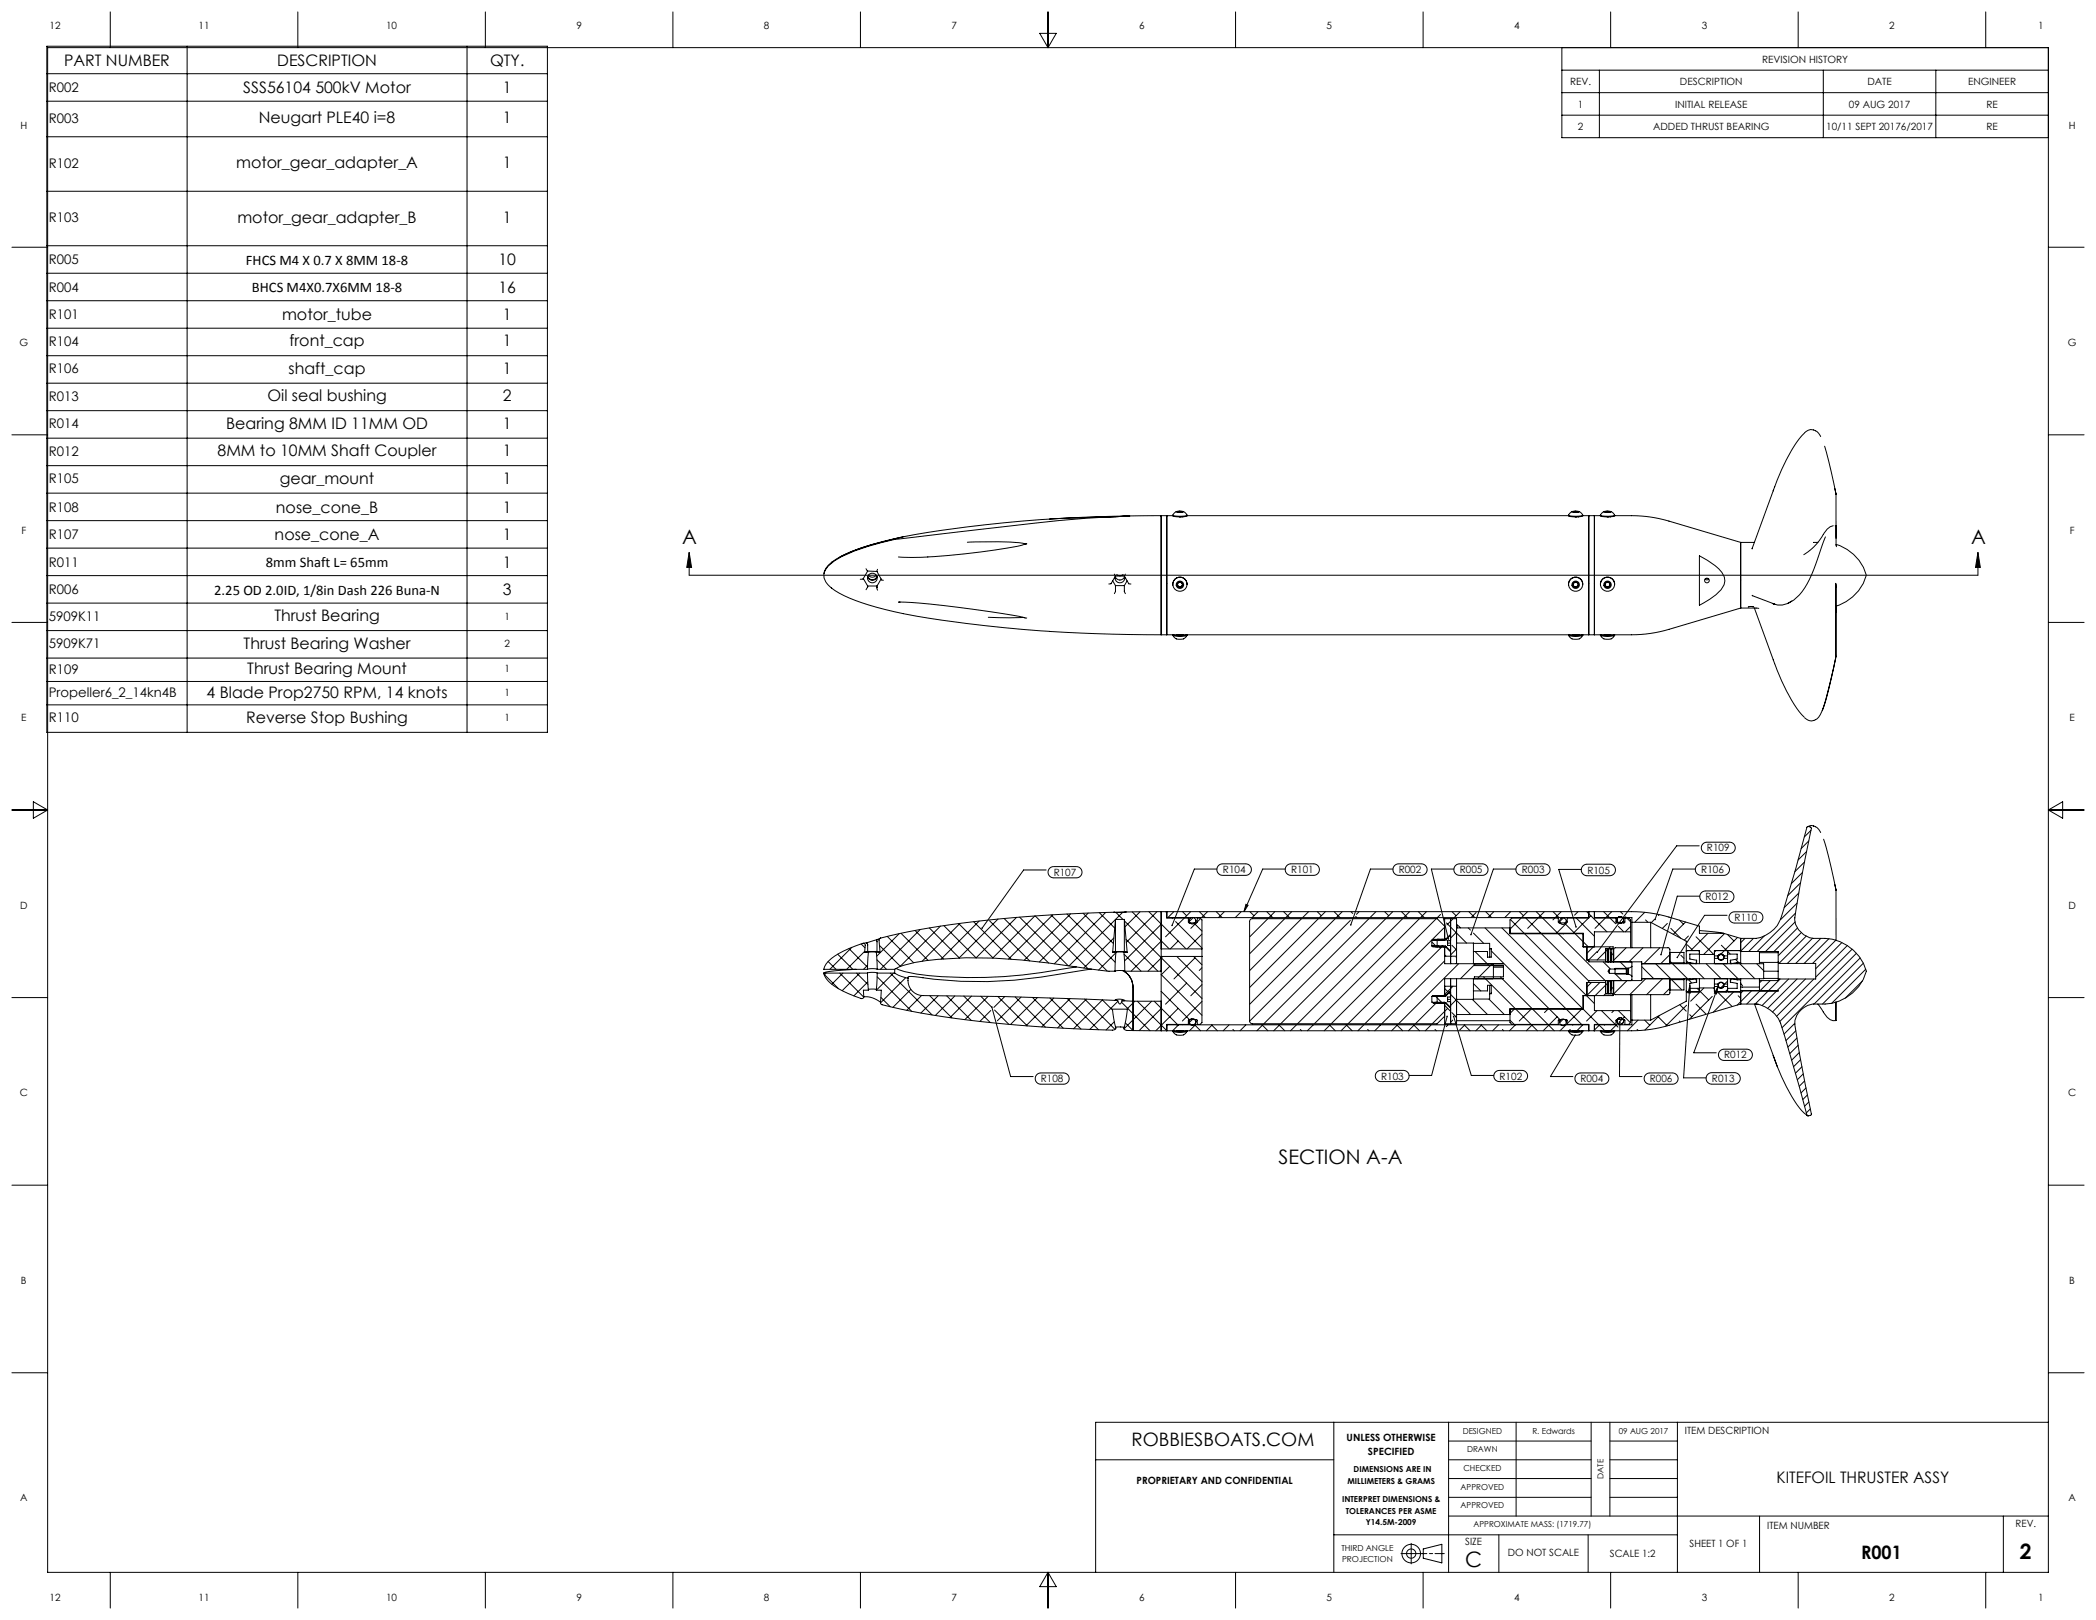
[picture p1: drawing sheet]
<svg xmlns="http://www.w3.org/2000/svg" width="559mm" height="432mm" viewBox="0 0 559 432" stroke-linecap="round" stroke-linejoin="round" font-family="sans-serif">
<defs><g id="words">
<g font-size="5.7">
<text x="390.6" y="417.6">C</text>
<text x="538.5" y="415.6">2</text>
</g>
<g font-size="5.3">
<text x="181.9" y="144.9">A</text>
<text x="525.5" y="144.9">A</text>
<text x="340.9" y="310.2">SECTION A-A</text>
</g>
<g font-size="4.9">
<text x="301.7" y="385.4">ROBBIESBOATS.COM</text>
<text x="496.2" y="415.5">R001</text>
</g>
<g font-size="4.2">
<text x="17.1" y="17.5">PART NUMBER</text>
<text x="73.9" y="17.5">DESCRIPTION</text>
<text x="130.6" y="17.5">QTY.</text>
<text x="64.9" y="24.9">SSS56104 500kV Motor</text>
<text x="134.1" y="24.8">1</text>
<text x="69" y="32.9">Neugart PLE40 i=8</text>
<text x="134.1" y="32.8">1</text>
<text x="62.9" y="44.8">motor_gear_adapter_A</text>
<text x="134.1" y="44.8">1</text>
<text x="63.3" y="59.4">motor_gear_adapter_B</text>
<text x="134.1" y="59.4">1</text>
<text x="132.9" y="70.7">10</text>
<text x="132.9" y="78">16</text>
<text x="75.2" y="85.4">motor_tube</text>
<text x="134.1" y="85.4">1</text>
<text x="77.2" y="92.3">front_cap</text>
<text x="134.1" y="92.3">1</text>
<text x="76.9" y="99.7">shaft_cap</text>
<text x="134.1" y="99.6">1</text>
<text x="71.3" y="107">Oil seal bushing</text>
<text x="134.1" y="106.9">2</text>
<text x="60.3" y="114.3">Bearing 8MM ID 11MM OD</text>
<text x="134.1" y="114.3">1</text>
<text x="58" y="121.7">8MM to 10MM Shaft Coupler</text>
<text x="134.1" y="121.6">1</text>
<text x="74.6" y="129">gear_mount</text>
<text x="134.1" y="128.9">1</text>
<text x="73.6" y="136.7">nose_cone_B</text>
<text x="134.1" y="136.6">1</text>
<text x="134.1" y="144">1</text>
<text x="73.2" y="144">nose_cone_A</text>
<text x="134.1" y="151.3">1</text>
<text x="134.1" y="158.6">3</text>
<text x="73.1" y="165.6">Thrust Bearing</text>
<text x="65" y="172.9">Thrust Bearing Washer</text>
<text x="65.9" y="179.7">Thrust Bearing Mount</text>
<text x="55.1" y="186">4 Blade Prop2750 RPM, 14 knots</text>
<text x="65.6" y="192.7">Reverse Stop Bushing</text>
<text x="473.6" y="395.3">KITEFOIL THRUSTER ASSY</text>
</g>
<g font-size="3.9">
<text x="65.6" y="70.5">FHCS M4 X 0.7 X 8MM 18-8</text>
<text x="67.2" y="77.9">BHCS M4X0.7X6MM 18-8</text>
<text x="70.9" y="151.1">8mm Shaft L= 65mm</text>
<text x="57.1" y="158.5">2.25 OD 2.0ID, 1/8in Dash 226 Buna-N</text>
</g>
<g font-size="3.5">
<text x="13" y="24.6">R002</text>
<text x="13" y="32.7">R003</text>
<text x="13" y="44.7">R102</text>
<text x="13" y="59.2">R103</text>
<text x="13" y="70.5">R005</text>
<text x="13" y="77.8">R004</text>
<text x="13" y="85.2">R101</text>
<text x="13" y="92.1">R104</text>
<text x="13" y="99.5">R106</text>
<text x="13" y="106.8">R013</text>
<text x="13" y="114.1">R014</text>
<text x="13" y="121.5">R012</text>
<text x="13" y="128.8">R105</text>
<text x="13" y="136.4">R108</text>
<text x="13" y="143.8">R107</text>
<text x="13" y="151.1">R011</text>
<text x="13" y="158.4">R006</text>
<text x="13" y="165.4">5909K11</text>
<text x="13" y="172.7">5909K71</text>
<text x="13" y="179.5">R109</text>
<text x="13" y="185.8">Propeller6_2_14kn4B</text>
<text x="13" y="192.5">R110</text>
</g>
<g font-size="2.7">
<text x="13.2" y="7.7">12</text>
<text x="52.9" y="7.7">11</text>
<text x="102.9" y="7.7">10</text>
<text x="153.7" y="7.7">9</text>
<text x="203.7" y="7.7">8</text>
<text x="253.7" y="7.7">7</text>
<text x="303.7" y="7.7">6</text>
<text x="353.7" y="7.7">5</text>
<text x="403.7" y="7.7">4</text>
<text x="453.7" y="7.7">3</text>
<text x="503.7" y="7.7">2</text>
<text x="543.4" y="7.7">1</text>
<text x="469.8" y="16.7">REVISION HISTORY</text>
<text x="418.6" y="22.7">REV.</text>
<text x="447.9" y="22.7">DESCRIPTION</text>
<text x="497.8" y="22.7">DATE</text>
<text x="524.7" y="22.7">ENGINEER</text>
<text x="420.7" y="28.7">1</text>
<text x="446.6" y="28.7">INITIAL RELEASE</text>
<text x="492.9" y="28.7">09 AUG 2017</text>
<text x="529.6" y="28.7">RE</text>
<text x="5.4" y="34.3">H</text>
<text x="420.7" y="34.7">2</text>
<text x="440.7" y="34.7">ADDED THRUST BEARING</text>
<text x="486.9" y="34.7">10/11 SEPT 20176/2017</text>
<text x="529.6" y="34.7">RE</text>
<text x="551.6" y="34.3">H</text>
<text x="5.2" y="92.2">G</text>
<text x="551.3" y="92.2">G</text>
<text x="5.7" y="142.2">F</text>
<text x="551.8" y="142.2">F</text>
<text x="134.5" y="165.1">1</text>
<text x="134.5" y="172.5">2</text>
<text x="134.5" y="179.2">1</text>
<text x="134.5" y="185.5">1</text>
<text x="5.6" y="192.2">E</text>
<text x="134.5" y="192.3">1</text>
<text x="551.7" y="192.2">E</text>
<text x="455.1" y="226.9">R109</text>
<text x="280.9" y="233.4">R107</text>
<text x="326.1" y="232.8">R104</text>
<text x="344.2" y="232.8">R101</text>
<text x="372.9" y="232.8">R002</text>
<text x="389.2" y="232.8">R005</text>
<text x="405.7" y="232.8">R003</text>
<text x="423.2" y="232.9">R105</text>
<text x="453.6" y="232.8">R106</text>
<text x="454.7" y="240">R012</text>
<text x="5.4" y="242.2">D</text>
<text x="462.4" y="245.5">R110</text>
<text x="551.5" y="242.2">D</text>
<text x="368.2" y="287.8">R103</text>
<text x="399.8" y="287.8">R102</text>
<text x="459.6" y="282.1">R012</text>
<text x="5.3" y="292.2">C</text>
<text x="277.5" y="288.4">R108</text>
<text x="421.4" y="288.4">R004</text>
<text x="439.8" y="288.4">R006</text>
<text x="456.4" y="288.4">R013</text>
<text x="551.4" y="292.2">C</text>
<text x="5.6" y="342.2">B</text>
<text x="551.7" y="342.2">B</text>
<text x="449.2" y="382.4">ITEM DESCRIPTION</text>
<text x="359" y="384.2">UNLESS OTHERWISE</text>
<text x="364.7" y="387.7">SPECIFIED</text>
<text x="303" y="395.4">PROPRIETARY AND CONFIDENTIAL</text>
<text x="5.4" y="400.2">A</text>
<text x="551.5" y="400.2">A</text>
<text x="471.2" y="407.4">ITEM NUMBER</text>
<text x="537.4" y="406.9">REV.</text>
<text x="390.7" y="411.9">SIZE</text>
<text x="450.5" y="412.4">SHEET 1 OF 1</text>
<text x="402" y="414.8">DO NOT SCALE</text>
<text x="429.2" y="414.9">SCALE 1:2</text>
<text x="13.2" y="426.8">12</text>
<text x="52.9" y="426.8">11</text>
<text x="102.9" y="426.8">10</text>
<text x="153.7" y="426.8">9</text>
<text x="203.7" y="426.8">8</text>
<text x="253.7" y="426.8">7</text>
<text x="303.7" y="426.8">6</text>
<text x="353.7" y="426.8">5</text>
<text x="403.7" y="426.8">4</text>
<text x="453.7" y="426.8">3</text>
<text x="503.7" y="426.8">2</text>
<text x="543.4" y="426.8">1</text>
</g>
<g font-size="2.2">
<text x="390" y="382.1">DESIGNED</text>
<text x="408.5" y="382.1">R. Edwards</text>
<text x="431.6" y="382.1">09 AUG 2017</text>
<text x="391.1" y="387.1">DRAWN</text>
<text x="359.2" y="395.6">MILLIMETERS &amp; GRAMS</text>
<text x="360.9" y="392.5">DIMENSIONS ARE IN</text>
<text x="390.1" y="392.1">CHECKED</text>
<text x="427.5" y="394.2" transform="rotate(-90 427.5 394.2)">DATE</text>
<text x="357.8" y="400.3">INTERPRET DIMENSIONS &amp;</text>
<text x="389.4" y="397.1">APPROVED</text>
<text x="358.8" y="403.4">TOLERANCES PER ASME</text>
<text x="364.1" y="406.6">Y14.5M-2009</text>
<text x="389.4" y="402">APPROVED</text>
<text x="392.9" y="407.1">APPROXIMATE MASS: (1719.77)</text>
<text x="357.6" y="413.3">THIRD ANGLE</text>
<text x="357.8" y="416.5">PROJECTION</text>
</g>
</g></defs>
<g fill="none" stroke="#000" stroke-width=".27">
<path d="M12.5 12.3h133.4v182.9h-133.4zM12.5 19.6h133.4M12.7 12.7h533.4v406.4h-533.4zM29.4 3.2v9.5M49.9 12.3v182.9M79.4 3.2v9.5M124.5 12.3v182.9M129.4 3.2v9.5M179.4 3.2v9.5M229.4 3.2v9.5M277.2 8.9h4.4l-2.2 3.8zM279.4 3.2v9.5"/>
<path d="M329.4 3.2v9.5M379.4 3.2v9.5M416.4 12.7v24h129.7M416.4 18.7h129.7M426.4 18.7v18M429.4 3.2v9.5M479.4 3.2v9.5M486.1 18.7v18M516.1 18.7v18M529.4 3.2v9.5M12.5 27h133.4M12.5 36.5h133.4"/>
<path d="M416.4 30.7h129.7M416.4 24.7h129.7M12.5 51h133.4M3.2 65.9h9.5M12.5 65.5h133.4M12.5 72.8h133.4M546.1 65.9h9.5M12.5 80.2h133.4M12.5 87.5h133.4M12.5 94.8h133.4M3.2 115.9h9.5M12.5 102.1h133.4"/>
<path d="M12.5 109.5h133.4M12.5 116.8h133.4M481.1 115.4a28.5 28.5 0 0 0-6.1 9.8l-1.9 4.5-6 16.6M481.1 115.3a2.52 2.52 0 0 1 4.3 1.1M486.4 118.9l1.2 4.2 1.9 8.6M546.1 115.9h9.5M12.5 124.1h133.4M12.5 131.4h133.4M12.5 138.8h133.4M295.7 137.8h-.3a300.6 300.6 0 0 0-29.4 2.8l-27.5 3.2M295.7 137.8a313.3 313.3 0 0 0-57.2 5.8M301 137.5l-21.2 .8"/>
<path d="M301 137.5l-5.3 .3M301.2 137.5l-5.5 .3M309.6 137.4l-8.6 .1M309.6 137.4v31.8M309.6 137.4h3.1M311.1 137.4v31.8zM312.7 137.3v.2a6.5 6.5 0 0 0 3.8 0v-.2M312.7 137.3a6 6 0 0 0 3.8 0M313.6 136.4h2l-.9 .1zM313.6 136.4l-.9 .9M313.9 136.4h.1M314.5 136.3h.6"/>
<path d="M314.5 136.3l-.6 .1M314.5 136.3v.2M315 137.8h-.6M315.1 136.3l.2 .1h-1.4M315.1 136.3l.1 .2M315.1 136.3v.2M315.4 137.7l-.1 .1M315.5 136.4l1 .9M316.5 137.4h101.7M418.2 137.3v.2a6.5 6.5 0 0 0 3.8 0v-.2M418.2 137.3a6 6 0 0 0 3.8 0M419.1 136.4h2l-.9 .1z"/>
<path d="M419.1 136.4l-.9 .9M419.4 136.4h.1M420 136.3h.6M420 136.3l-.6 .1M420 136.3v.2M420.5 137.8h-.6M420.6 136.3l.2 .1h-1.4M420.6 136.3l.1 .2M420.6 136.3v.2M420.9 137.7l-.1 .1M421 136.4l1 .9M422 137.4h4.7"/>
<path d="M423.6 137.4v31.8zM425.1 137.4v31.8zM426.7 137.3v.2a6.5 6.5 0 0 0 3.8 0v-.2M426.7 137.3a6 6 0 0 0 3.8 0M427.6 136.4h2l-.9 .1zM427.6 136.4l-.9 .9M427.9 136.4h.1M428.5 136.3h.6M428.5 136.3l-.6 .1M428.5 136.3v.2M429 137.8h-.5M429.1 136.3l.2 .1h-1.4"/>
<path d="M429.1 136.3l.1 .2M429.1 136.3v.2M429.4 137.7l-.1 .1M429.5 136.4l1 .9M430.5 137.4h4.5a35 35 0 0 1 9.9 1.5l19.2 5.7M472.7 130.8h.1M489.2 130.2l.3 1.5M489.5 131.7h.1M489.5 131.7l.1 14M12.5 146.1h133.4M12.5 153.4h133.4M183.7 147.2l.7 4h-1.3z"/>
<path d="M183.7 147.2v6.1h343.6v-6.1M221.7 156.7a35.6 35.6 0 0 0 12.1 5.2 151 151 0 0 0 23.9 4.3 407 407 0 0 0 51.9 3M221.9 149.8h-.1M230.2 154.2l1.1 2M230.9 151.6l.4 .6M231.3 153.7a1.3 1.3 0 0 0 1.3 1 1.3 1.3 0 0 0 1.2-1M231.3 152.2l2.5 .1M231.3 152.2l-1.2 2.1-.8 .1M231.3 156.2l-.4 1M231.3 156.2h2.5M231.3 153.7a1.3 1.3 0 0 0 1.3 .8 1.3 1.3 0 0 0 1.2-.8M231.5 153.3a1.31 1.31 0 0 0 2.1 0"/>
<path d="M233.8 152.3l1.3 2.3 .4 .1M233.8 156.2l.2 1.1M234 151.8l-.2 .5M234.9 154.3l-1.1 1.9M238.5 143.8a56.5 56.5 0 0 0-16 5.7l-1.7 1.4a3.5 3.5 0 0 0 .6 5.6l.3 .3M238.5 143.6a54.9 54.9 0 0 0-15.6 5.5 6.1 6.1 0 0 0-3.2 3.8M238.5 143.6v.2M240.8 143.1a65.6 65.6 0 0 0-16.9 5.3M257.9 144.5h11.4l4.4 .5M273.8 144.9l-.3 .1a142.2 142.2 0 0 1-34 3.5M296.6 154.8l.8 1.3M297.1 153l.3 .5"/>
<path d="M297.3 153.7a1.3 1.3 0 0 0 1.3 .9 1.3 1.3 0 0 0 1.2-.9M297.4 157.6h.1M297.4 156.1v1.5M297.4 156.1h2.4M297.4 153.5l-1.2 2.1-.6 .1M297.4 157.6l-.3 .6M297.4 153.5h2.4M297.4 153.5a1.29 1.29 0 0 0 1.2 1.9 1.29 1.29 0 0 0 1.2-1.9M299.4 153.1v.1a1.27 1.27 0 0 1-1.7-.1M299.8 153.5l1.1 2.1 .6 .1M299.8 156.1v1.6l.2 .5M300 153l-.2 .5"/>
<path d="M300.5 154.8l-.7 1.3M312.7 155.7a1.9 1.9 0 0 1 1.9-1.9 1.9 1.9 0 0 1 1.9 1.9M312.7 155.7h.1M313.9 155.6l.1 .7M313.9 155.6l.1 .6M314 156.3l.7 .3M314 156.2v.1M314 156.2l.7 .3M314.5 155.2l.6 .2M314.5 155.2l-.6 .4M314.7 156.5v.1M315.1 155.4l.1 .7"/>
<path d="M315.2 156.1l-.5 .5M315.2 156l-.5 .5M316.5 155.7h.1M418.2 155.7a1.9 1.9 0 0 1 1.9-1.9 1.9 1.9 0 0 1 1.9 1.9M418.2 155.7h.1M419.4 155.6l.1 .7M419.4 155.6l.1 .6M419.5 156.3l.7 .3M419.5 156.2v.1M419.5 156.2l.7 .3M420 155.2l.6 .2M420 155.2l-.6 .4"/>
<path d="M420.2 156.5v.1M420.6 155.4l.1 .7M420.7 156.1l-.5 .5M420.7 156l-.5 .5M422 155.7h.1M426.7 155.7a1.9 1.9 0 0 1 1.9-1.9 1.9 1.9 0 0 1 1.9 1.9M426.7 155.7h.1M427.9 155.6l.1 .7M427.9 155.6l.1 .6M428 156.3l.7 .3M428 156.2v.1M428 156.2l.7 .3"/>
<path d="M428.5 155.2l.6 .2M428.5 155.2l-.6 .4M428.7 156.5v.1M429.1 155.4l.1 .7M429.2 156.1l-.5 .5M429.2 156l-.5 .5M430.5 155.7h.1M453.1 148.1a16.8 16.8 0 0 1 6 4.5 3.4 3.4 0 0 1-.2 4.6 20.5 20.5 0 0 1-5.8 4.1zM454.6 154.3l.4 .3 .5-.2M464.1 144.6v17.5M464.1 144.6h3.6M467.1 158.7l.2 .1"/>
<path d="M467.2 146.1v.2M467.3 158.8l5.5 2.1M483.5 144.6h.1M483.5 144.6h1.1M486.7 143.1l-.9 2.2a46.1 46.1 0 0 1-5.3 12.4 8.9 8.9 0 0 1-3.9 3.1M488.7 140.1a4.8 4.8 0 0 0-3 3.1 14.5 14.5 0 0 1-4.8 4.6M489.2 140.2h.2M489.4 140.2h.1M489.5 145.1a12 12 0 0 1 8.1 8.2 12 12 0 0 1-8.2 8.3M527.3 147.2l.7 4h-1.3zM3.2 165.9h9.5M12.5 160.8h133.4"/>
<path d="M12.5 168.1h133.4M12.5 175.4h133.4M240 160.5h-.4a263.3 263.3 0 0 1 34.1 4.2M263.5 164.5l9.3 .1M312.7 169.3a2.23 2.23 0 0 0 3.8 0M312.7 169.2l.2 .1a8 8 0 0 0 3.6-.1v.1a6.5 6.5 0 0 1-3.8 0zM313.7 169.2l.3 .1M314 169.3h.8M315.2 169.2l-1.2 .1M315.4 169.2l-.6 .1M315.4 169.2h.1M418.2 169.3a2.23 2.23 0 0 0 3.8 0"/>
<path d="M418.2 169.2l.2 .1a8 8 0 0 0 3.6-.1v.1a6.5 6.5 0 0 1-3.8 0zM419.2 169.2l.3 .1M419.5 169.3h.8M420.7 169.2l-1.2 .1M420.9 169.2l-.6 .1M420.9 169.2h.1M426.7 169.3a2.23 2.23 0 0 0 3.8 0M427.7 169.2l.3 .1M428 169.3h.8M429.2 169.2l-1.2 .1M429.4 169.2l-.6 .1M429.4 169.2h.1"/>
<path d="M430.5 169.2h-.1a7.4 7.4 0 0 1-3.7 0v.1a6.5 6.5 0 0 0 3.8 0v-.1M464.1 162.1l4.8 .1M464.1 162.1l-19.2 5.7a35 35 0 0 1-9.9 1.4h-125.4M467.6 161.8h-1.5M467.7 162.1l5.4 14.8M472.7 160.9l.5 .2M472.8 160.9h.1M473.2 177a39.6 39.6 0 0 0 7.8 14.1M477.7 160.2a4.9 4.9 0 0 1-4.8 .8M489.4 174.7v-19.2l.2 1v-.2l-.1 18.7M489.5 175l-2 8.6-1.4 5a4.2 4.2 0 0 1-2.6 3.4M489.5 175l-1.9 8.5-1.8 5.9"/>
<path d="M489.5 175h.1M546.1 165.9h9.5M12.5 181.6h133.4M12.5 187.9h133.4M481.1 191.3l.6 .5a1.97 1.97 0 0 0 1.8 .2M483.6 192h-.1M3.2 215.9h9.5M8.9 213.7l3.8 2.2-3.8 2.2zM546.1 215.9h9.5M546.1 215.9l3.8-2.2v4.4zM278.9 231.9h-6l-11.1 15.5M279.8 231.5l.9-.5h6.3a1.5 1.5 0 0 1 1.5 1.5 1.5 1.5 0 0 1-1.5 1.5h-6.1a1.5 1.5 0 0 1-1.4-.9 1.5 1.5 0 0 1 .3-1.6z"/>
<path d="M324.4 231.6h-6l-5.9 15.1M324.8 230.7l1-.4h6.3a1.54 1.54 0 0 1 1.5 1.5 1.54 1.54 0 0 1-1.5 1.5h-6.1a1.54 1.54 0 0 1-1.5-.9 1.54 1.54 0 0 1 .3-1.7zM342.6 231.6h-6l-5 11.4M343.1 230.7l.9-.4h6.2a1.54 1.54 0 0 1 1.6 1.5 1.54 1.54 0 0 1-1.6 1.5h-6a1.54 1.54 0 0 1-1.4-.9 1.54 1.54 0 0 1 .3-1.7zM371.4 231.6h-6l-5.3 14.9M371.8 230.7l.9-.4h6.2a1.54 1.54 0 0 1 1.6 1.5 1.54 1.54 0 0 1-1.6 1.5h-6a1.54 1.54 0 0 1-1.4-.9 1.54 1.54 0 0 1 .3-1.7zM387.6 231.6h-6l4.6 18.7M388 230.7l1-.4h6.2a1.54 1.54 0 0 1 1.5 1.5 1.54 1.54 0 0 1-1.5 1.5h-6.1a1.54 1.54 0 0 1-1.4-.9 1.54 1.54 0 0 1 .3-1.7zM404.1 231.6h-6l-5.9 17.5M404.6 230.7l.9-.4h6.2a1.54 1.54 0 0 1 1.6 1.5 1.54 1.54 0 0 1-1.6 1.5h-6a1.54 1.54 0 0 1-1.4-.9 1.54 1.54 0 0 1 .3-1.7zM421.6 231.7h-6l4.6 15.4M422 230.8l.9-.4 6.2-.1a1.53 1.53 0 0 1 1.6 1.6 1.53 1.53 0 0 1-1.6 1.5h-6a1.53 1.53 0 0 1-1.4-.9 1.53 1.53 0 0 1 .3-1.7z"/>
<path d="M452 231.6h-6l-4.8 13.5M452.4 230.7l.9-.4h6.3a1.54 1.54 0 0 1 1.5 1.5 1.54 1.54 0 0 1-1.5 1.5h-6.1a1.54 1.54 0 0 1-1.4-.9 1.54 1.54 0 0 1 .3-1.7zM453 225.4h-6l-21.2 28.4M453.2 238.9h-6l-4.4 15.6M453.6 238l.9-.5h6.2a1.53 1.53 0 0 1 1.6 1.5 1.53 1.53 0 0 1-1.6 1.6h-6a1.54 1.54 0 0 1-1.4-1 1.54 1.54 0 0 1 .3-1.6zM454 225l.9-.5h6.2a1.5 1.5 0 0 1 1.5 1.5 1.5 1.5 0 0 1-1.5 1.5h-6a1.5 1.5 0 0 1-1.4-.9 1.5 1.5 0 0 1 .3-1.6zM479.6 238l-3.9 3.9M480 235.3l-3.4 3.4M480.5 232.6l-2.9 2.9M481.1 229.8l-2.6 2.5M481.6 227l-2.2 2.2M482.2 224.1l-2 2.1"/>
<path d="M482.8 221.3l-1.8 1.8M482.9 220.1l-.9 .2M483 220l.5 .2M483.4 220.1h.1M483.5 220.2a2.75 2.75 0 0 1 1.9 1.7M486.2 223.7l1.4 5 1.9 8.5M489.2 235.8l.3 1.4M489.5 237.2h.1M489.5 237.2v13.5M219.6 259.4a7 7 0 0 0 4 4.1l4.2 2 1.8 .6h.5l.2-.4-.1-1.8h1.3l-.2-4.5M219.6 259.4h11.7M219.7 259.7l3.9 3.8"/>
<path d="M220.2 259.4l-.5 .5M220.8 256.3l2.1 2.1M223.3 254.3l4.1 4.1M223.9 259.4l6.4 6.3a6.1 6.1 0 0 1 4.4 1.4M224.7 259.4l-2.9 2.9M226.3 252.8l5 5M227.1 252.5l-5.9 5.9M228.2 258.4l-6.6 .5-2 .5M228.4 259.4l3 3M229.2 259.4l-4.7 4.7M229.6 251.6l1 1M229.9 251.5l-4.9 1.9a10.2 10.2 0 0 0-5.2 4.2l-.2 .8h11.7"/>
<path d="M229.9 251.5h.5l.2 .2-.1 2.1M230.5 253.8h1M230.5 253.6l-4.8 4.8M231 251.3l.3 .5v1.8M231.3 258.4l1.3-.2 1.3 .2M231.3 259.4a4.2 4.2 0 0 1 2.6 0M231.3 257.3l-1.1 1.1M231.3 253.6h2.5M231.3 253.6l-.8 .2M231.5 253.8l-.2 4.6M231.5 253.8h2.1M233.6 253.8l.3 4.6"/>
<path d="M233.6 253.8h1M233.8 255.8l2.5 2.6M233.8 253.6l.8 .2M233.9 259.4l-.3 4.5h1.4l-.2 3.7a171.4 171.4 0 0 0 30.6 5.1 392.4 392.4 0 0 0 31.6 1.8l.5-.4-.9-5.1h4l-1 5.2 .5 .4 2 .1M233.9 258.4h4.6M233.9 259.4h4.6M234 250.4l-4.1 1.1M234 250.4l-.2 .3v2.9M234.5 252l5.6 5.6M234.8 250l-.4 .6 .2 3.2M234.8 250l-.8 .4M236.6 249.6l7 7"/>
<path d="M237.4 259.4l11.1 11.1M238.2 259.4l-4.6 4.5M238.5 258.4a12.8 12.8 0 0 1 5.4-1.9 115.6 115.6 0 0 1 35.9 .2l13.7 1.9 3.8 .3M238.5 259.4l1.8 .9 1.8 .5M238.5 258.4v1M239.7 248.9l-6 6M240.2 248.8l7.2 7.2M243.9 248l7.7 7.6M245.3 247.8l-10.6 10.6M247.8 247.3l8 8.1M250.7 246.9l-10.8 10.7M251.6 246.7l8.6 8.6"/>
<path d="M255.6 246.2l9.2 9.2M255.9 246.1l-10.1 10.1M259.6 245.7l10 10M261.1 245.5l-10.2 10.2M263.8 245.4l10.7 10.7M266.1 245l-10.4 10.4M267.7 244.8l11.9 11.9M271 244.5l-10.8 10.8M271.8 244.5l13 12.9M275.9 244.2l-11.3 11.2M276 244.1l14 14.1M280.2 243.9l15 14.9"/>
<path d="M280.7 243.8l-11.8 11.8M284.5 243.6l12.8 12.9M285.4 243.6l-12.4 12.4M287 257.7a132.5 132.5 0 0 1-42.6 1.9 13.9 13.9 0 0 1-5.5-1.5M288.8 243.4l8 8.1M290.1 243.4l-13 13M291 258.3l-1.4 .2a156.2 156.2 0 0 1-33.4 3.1l-7.2-.6-5-.7-1.9 .1a4.1 4.1 0 0 0 4 5l21.5 .2 30.4 1.1M293.1 243.3l4.1 4.1M294.8 243.2l-13.7 13.7M296.6 253.8h.9M296.9 243.2a329.7 329.7 0 0 0-57.4 5.7l-4.7 1.1M296.9 243.2h.4"/>
<path d="M297 250l-8.1 8M297.1 243.2h.2M297.1 243.2h-.2M297.3 258.9l1.3-.2 1.3 .2M297.3 258.7l-.2 .2M297.4 245.1v8.5M297.4 253.6h2.4M297.4 245.1h2.4M297.4 245.1l-.8 8.7M297.4 253.6l-.8 .2M297.5 254l-4.6 4.6M297.5 253.8l-.2 5.1"/>
<path d="M297.5 253.8h2.1M297.5 243.2l1.9 1.9M299.3 243.2l-14.3 14.3M299.3 258.7a4.8 4.8 0 0 1 2.8 4.4M299.6 253.8l.3 5.1M299.6 253.8h.9M299.7 254.4l4.5 4.5M299.8 245.1v8.5M299.8 245.1l.7 8.7M299.8 253.6l.7 .2M299.8 245.5l20.6 20.6M299.8 258.9a5 5 0 0 1 2.3 4.2"/>
<path d="M299.9 243.2h-2.6M299.9 258.9h9.7M300 243.1l-2.9 .1M300 243.1l-.1 .1M300.2 243.1l-.3 .1M300.2 243.1h-.2M300.2 250.4l8.5 8.5M301.9 243.1l9.8 9.8M303.9 243l-4 4M306.3 243l9.9 9.9M308.5 243l-8.2 8.2M309.6 250.9l-8 8"/>
<path d="M309.6 259.8l10.8 10.8M309.6 243l-9.4 .1M309.6 243h125.4a35 35 0 0 1 9.9 1.4l8.2 2.5v1.9h6.4M309.6 243v31.7M309.6 254.9h10.8M309.6 252.9h10.8M309.6 246.3l-9.8 9.8M310 254.9l-3.9 4M310.8 243l.3 .3M311.1 243v1.7h5.7v1.1l.3 .2M311.9 257.6l-2.3 2.2M312.5 244.7l.2 .2"/>
<path d="M312.9 243l-1.5 1.6M313.4 245.6l7 7.1M313.7 254.9l6.7 6.7M314.1 250.8l-2.1 2.1M315.3 243l1.1 1.1M315.7 244.7l-5 5M317 245.4v.6M317 245.4v.1M317 245.4h.1M317.1 246h1.8M317.4 243l-1.5 1.6M317.5 244.6l-.2 .2"/>
<path d="M318.1 244.6l-1 1M318.2 254.9l2.2 2.3M318.3 246l2.1 2.2M318.6 255.3l-5.6 5.6M318.8 245.4h.1M318.8 245.4v.6M318.8 245.4v.1M318.9 246l-1.4 1.4M319.2 245.7l-.3 .3M319.2 245.7v-1h.7l.5 .5v7.7M319.8 243l1.5 1.6M320.1 244.8l-.9 .9"/>
<path d="M320.4 254.9v17.7l-.5 .5h-.7l-.1-1.3-2-.1M320.4 252.9v2M320.4 249l-3.9 3.9M320.4 257.9l-.7 .8M321.9 243l-1.6 1.6M324.2 243l1.6 1.6M326.4 243l-1.6 1.6M330.9 243l-1.6 1.6M332.2 241l.5 .3-1.1 1.7zM333.2 243l1.1 1.1M335.4 243l-1.6 1.6M337.7 243l1.6 1.6"/>
<path d="M338 244.9l-4.9 4.8M339.9 243l-1.6 1.6M342.2 243l1.6 1.6M342.5 244.9l-9.4 9.3M344.4 243l-1.6 1.6M347 244.9l-13.9 13.8M348.9 243l-1.6 1.6M351.2 243l1.1 1.1M351.5 244.9l-18.4 18.3M353.4 243l-1.6 1.6M355.7 243l1.6 1.6M356 244.9l-22.9 22.8"/>
<path d="M357.9 243l-1.6 1.6M360 245.3l-26.9 26.9M360.2 243l.5 .5M361.4 244.3l.4 .3M362.3 243l-.7 .7M365 244.9l-28 28M366.8 243l-1.6 1.6M369.1 243l1.1 1.1M369.4 244.9l-28 28M371.3 243l-1.6 1.6M373.6 243l1.6 1.6M373.9 244.9l-28 28"/>
<path d="M375.8 243l-1.6 1.6M378.1 243l1.6 1.6M378.4 244.9l-28 28M380.3 243l-1.6 1.6M381.7 251.1l1.1 1.1M381.8 252.1h.1M381.8 252.1l.2 .3 .2-.3 .1 .3M382.1 250.4l-.4 .2 .1 1.5M382.1 250.4l.2 .2M382.1 250.4h.1M382.3 252.4h.1M382.3 250.6h.1"/>
<path d="M382.3 252.4l.2-.3 .2 .3M382.3 252.3v.1M382.5 250.4l-.2 .2M382.5 250.4l.1 .2 .2-.2M382.5 250.4h.1M382.7 252.3v.1M382.8 252.1l-.1 .3M382.8 250.4h.1M382.8 252.1h.1M382.9 250.4l.1 .2 .2-.2M382.9 252.1l.1 .3M382.9 244.9l-28 28"/>
<path d="M383 252.3v.1M383.1 250.4v2h2M383.1 250.4h2M383.2 250.4h-.1M383.2 252.1l-.2 .3M383.2 252.1h.1M383.2 250.4h.1M383.2 250.4l.2 .2M383.2 252.1l.1 .3M383.4 252.4l.1-.3 .2 .3M383.4 252.3v.1M383.5 250.4l-.1 .2z"/>
<path d="M383.6 250.4l.1 .2M383.7 250.6h.1M383.7 252.4l.2-.3 .1 .3M383.7 252.3v.1M383.9 250.4l-.2 .2zM383.9 250.4l.2 .2M384 243.7l-.8 .9M384.1 252.3v.1M384.2 250.4l-.1 .2M384.2 252.1l-.1 .3M384.2 252.1h.1M384.3 250.4l.1 .2"/>
<path d="M384.3 252.1l.1 .3-20.5 20.5M384.4 252.3v.1M384.6 250.4l-.2 .2M384.6 252.1l-.2 .3M384.6 252.1h.1M384.6 250.4l.2 .2M384.6 252.1l.1 .3M384.8 252.4l.1-.3 .2 .3M384.8 252.3v.1M384.9 250.4l-.1 .2zM384.9 247.4l-25.5 25.5M385 250.4l.1 .2"/>
<path d="M385.1 250.6h.1M385.1 252.4l.2-.3 .2 .3M385.1 252.3v.1M385.1 256.1l-16.7 16.8M385.1 250l.3 .2M385.1 254.5l.4 .4M385.1 246.9l-2-2h-49.2a.75 .75 0 0 0-.8 .7v26.5a.75 .75 0 0 0 .8 .8h49.2l2-2M385.1 250.4v.2M385.1 252.3v4.6h15.7M385.1 250.4v-5.5h3.2v10M385.1 254.9h3.2M385.1 250.2h.4"/>
<path d="M385.1 252.5h.4M385.3 250.4l-.2 .2M385.5 252.3v.2M385.5 250.2v.2M385.5 252.5l1.2 1.2M385.5 252.3l1.2 1.1M385.5 252.3v.1M385.5 252.3h.1M385.5 250.4l.4 .4M385.6 246l5.4 5.4M385.9 251.4h.8M386.6 250.7h.1"/>
<path d="M386.6 252h.1M386.6 250.7h-.7v1.3h.7M386.6 252l.1 .1M386.7 249.2l-1.3 1.3-.1-.1M386.7 244.9v12M386.7 250.6l-.1 .1M386.7 249l-1.2 1.2M387.1 251.9l1.2 1.3M387.1 243l1.1 1.1M387.4 244.9l-1.6 1.6M388.3 248.4l-1.6 1.6M388.3 252.9l-1.6 1.6"/>
<path d="M388.3 254.9v2M388.3 246.6h.2M388.3 251.4h4.5M388.3 247.3h14.3M388.3 254.9l-.1 .3M388.3 256.7l-.1 .2M388.5 246.6l.8 .7M388.5 246.6v.7M388.9 256.9l-16 16M389.3 243l-1.6 1.6M391.4 247.3l.6 .6M391.6 243l1.5 1.5"/>
<path d="M392.8 251.4v2.2M392.8 253.6v3.3M392.8 251.4h4.3v1.5M392.8 248.7l2.8 2.7M393.1 256.9v.5h7.7v3h-7.7v.4M393.2 253.6l3.8 3.8M393.4 256.9l-4 4M393.6 243.2l-1.4 1.4M395.9 247.3l21.6 21.6M396.1 243l1.6 1.6M397.1 252.9h.5v2.2h-1v-1.5h-3.8M397.1 252.9v2.2"/>
<path d="M397.6 253.5l15.4 15.3M397.9 256.9l-4 4M397.9 256.9l.2 .2v3.5l-.2 .3M398.1 257.8h2.7M398.1 257.4h2.7M398.3 243l-1.6 1.6M400.4 247.3l21.6 21.6M400.8 256.9h.1M402.6 248.7h19.5v3.7h8v.5M402.7 245.1l3.6 3.6M402.8 243l-1.6 1.6M405.1 243l1.1 1.1"/>
<path d="M405.5 244.7l-2.9 3M406.5 248.9l18.6 18.6M406.8 244.7l4 4M407.2 243l-1.5 1.6M409.6 243l1.5 1.6M410 244.7l-2.7 2.7M410.6 248.6l-.1 .1M411 248.9l12.6 12.6M411.3 244.7l4 4M411.7 243l-1.6 1.6M414.1 243l1.5 1.6M414.5 244.7l-.5 .5"/>
<path d="M415.5 248.9l12.4 12.5M415.8 245.5v.5M416.2 243l-1.6 1.6M416.8 244.7l-1 .9M416.8 248.9h.1M417 246l2.8 2.7M417.4 246.3l-2.4 2.4M417.6 246h-2l-.2-1.3h-12.3l-.5 .5v3.7h19.5M417.6 245.5v.5M419.9 248.9l3.5 3.5M420.2 244.7l4.9 4.8M420.7 243l-.9 .9"/>
<path d="M423 243l5.4 5.4M423.1 252.4v3.5h4.9M423.5 244.7l-4 4M423.6 243v1.7h-5.8v1.1l-.2 .2M424.1 244.1l-.5 .5h-112.5M425.1 252.1l-2 2M425.1 243v1.7h5.7v1.1l.3 .2M425.1 244.6h10v1.2M425.2 243l-.1 .1M425.7 253.7l-2.1 2.2v.5h14.1v5h-14.1v.5M427.4 256.4l2 1.9M427.5 243l1.6 1.6"/>
<path d="M428 244.7l-2.8 2.7M428.1 256.4v-3.5h2.1v3.5M428.6 253.1l-2.8 2.8M428.6 252.9v3.5l.2-.3M428.8 253.8l-.2 .3M428.8 252.9v3.5M428.8 256.4h.1M428.8 252.9h.1M429.1 258.3v1.1M429.1 258.3l-.4 .6 .4 .5M429.1 259.4l4.5 .1M429.2 244.7l1.6 1.5"/>
<path d="M429.3 252.4l-.5 .5M429.3 252.9h.1M429.3 256.4h.1M429.3 253.8l.3 .3v2.3l-.3-.3M429.3 252.9v3.5M429.7 243l-1.6 1.6M429.7 254.2l.5 .5M429.7 252.9v3.5M430.2 253.1l.1-.3 .4-.2h14.1l.4 .5v3.8M430.5 259.4l1.9 2M430.6 258.3v1.1M430.6 258.1h3.1"/>
<path d="M430.6 258.3h.1M430.6 259.4v.1M431.1 246h1.9l.2-1.3h1l.5 .5v3.2M431.1 245.2a.88 .88 0 0 1 .9-.9 .88 .88 0 0 1 .9 .9M431.1 245.2a.88 .88 0 0 0 .9 .9 .88 .88 0 0 0 .9-.9M431.1 245.2v.8M431.5 246.9l1.4 1.5M431.9 256.4l1.8 1.7M432 243l.6 .6M432.9 245.2v.8M433.4 244.4l.2 .2M433.5 252.6l-3.3 3.4"/>
<path d="M433.6 258.3v1.2M433.6 258.3h-4.5M433.6 259.5l.2 .2M433.7 244.7l1 1M433.7 258.1v1.5h-3.1M433.8 258.1v1.6M433.8 258.1h.4M433.8 258.1l-.2 .2M433.8 259.7h.4M434.2 259.7l.9 .5M434.2 258.1v1.6M434.7 246.9l-1.4 1.5"/>
<path d="M434.7 248.4v4.2M434.7 248.4h-9.6v4M434.8 256.4l.3 .2v.9M435.1 245.8v6.8M435.1 257.5l-.9 .6M435.1 257.5v2.7M435.1 245.8h5M437.7 257.7l3.2 3.2M437.7 256.9h32.5v4h-32.5M438 252.6l-3.7 3.8M438.5 243.2l-2.7 2.6M438.7 245.2l.6 .6"/>
<path d="M440.1 245.8v6.8M440.1 245.8l9.5 5.1v2.5M441.1 245l-.9 .9M441.4 256.9l4 4M442.4 243.8l-.3 .2M442.5 252.6l-4.2 4.3M444.5 246.1l-1.3 1.4M445.2 254.4l-2.4 2.5M445.2 256.2l.4 .4M445.2 253.9h3.7v2.7M445.2 256.6h3.7M445.4 247.4l2.7 2.7"/>
<path d="M445.9 256.9l4 4M447.4 253.9h.1M447.8 245.3l1 1M448.1 254.6l.8 .8M448.9 256.6v.3M449.4 245.8l-3.3 3.2M449.6 256.1l.5 .5M449.6 256.6v.3M449.6 253.4v.2M449.6 256.6h.9M449.6 253.4h3.5v1M449.6 253.6v3"/>
<path d="M449.8 253.4l-.2 .2M449.8 251.8l1.3 1.3M450.1 249.5l-1.1 1.1M450.4 256.9l4 4M450.5 256.6v.3M452.2 249.7l4.7 4.7M452.3 255.9v1M452.3 255.9l-.1 1-1.7-.3M452.8 253.4l.3 .2M453.1 248l6.4 .8M453.1 254.4v2.5M453.1 254.3h-2.6v1.3l1.8 .3"/>
<path d="M453.1 254.4h4M454.9 256.9l4 4M455.4 248.8l-4.7 4.6M457.1 254.8v.7M457.1 256.7v.2M457.1 254.8h.9M457.1 255.5v1.2M457.1 255.5h.9M457.1 256.7l.1 .2M457.2 253.4l-.1 .1M457.5 253.4l-.4 .4M458 255.5a.84 .84 0 0 1 .8-1.2 .84 .84 0 0 1 .8 1.2"/>
<path d="M458 254.8a.84 .84 0 0 1 .8-.5 .84 .84 0 0 1 .8 .5M458 255.5a.84 .84 0 0 0 .8 .5 .84 .84 0 0 0 .8-.5M458 254.8h.1M458.9 251.9l1.4 1.5M459.4 256.9l4 4M459.5 248.8l4.6 1.3M459.6 254.8h.1M459.6 254.8h1M459.6 255.5h1M459.8 248.8l-5.6 5.6M460.4 253.4l.2 .1v1.3M460.4 244h-6l-7.2 11.2"/>
<path d="M460.5 249.1l1.8 1.7M460.6 254.8v.7M460.6 256.7v.2M460.6 255.5v1.2M460.6 256.7l-.2 .2M460.6 254.3h2.5v1.3l-1.8 .3M460.8 253.4l-.2 .2 .7 .7M461.3 255.9v1M461.3 255.9l.2 1 1.6-.3M461.4 243.5l.9-.5h6.2a1.5 1.5 0 0 1 1.5 1.5 1.5 1.5 0 0 1-1.5 1.5h-6.1a1.5 1.5 0 0 1-1.3-.9 1.5 1.5 0 0 1 .3-1.6zM462.7 255.7l.9 .9M463.1 256.6v.3"/>
<path d="M463.1 256.6h1M463.2 249.9l-4.4 4.4M463.8 253.4l.3 .2h10v2.8M463.8 256.9l4 4M464.1 250.1h4.1a8.7 8.7 0 0 0 7.1-7l6.5-22.7 1.1 .2-.2 1.1a293.1 293.1 0 0 0-4.2 23.5 5.6 5.6 0 0 0 5 4.9 12.8 12.8 0 0 1 13.3 6.7l.8 2.1a12.1 12.1 0 0 1-11 8.7 6.7 6.7 0 0 0-7 2.2l-.6 .8-.5 1.4v1.1l1.3 8 3.1 15.8-.1 .3-.7 .2-.4-.2M464.1 256.6v.3M464.1 250.1v6.5M464.1 253.4h-7v1.4M465.2 250.1l-1.1 1.2M467.5 250.1l-3.4 3.4M468.3 256.9l1.9 1.8M469.1 256.5v.4"/>
<path d="M469.1 256.5h5M470.2 258.9h3.9M470.4 249.4l-4.2 4.2M474.1 256.4l.3 .4h9.7v4.1h-9.7l-.3 .4M474.1 256.4v4.9M474.1 253.9h-5v2.6M478.6 245.7l-7.9 7.9M478.7 243.4l-10.2 10.2M479.1 240.7l-4.3 4.4M479.2 247.3l-6.3 6.3M480.3 248.6l-6.2 6.1M481.6 249.5l-7.3 7.3"/>
<path d="M483.2 250.1l-6.7 6.7M485.4 250.1l-6.6 6.7M487.6 250.2l-6.6 6.6M489.5 250.6l-6.3 6.2M491.1 251.2l-7 7M492.5 252l-8.4 8.5M493.8 253l-19.3 19.3M494.9 254.1l-19.8 19.8M495.9 255.3l-12.3 12.3M496.8 256.7l-10.9 10.9M497.4 258.3l-9.1 9.1M3.2 265.9h9.5"/>
<path d="M231.3 261.7l-3.7 3.7M231.5 263.7h2.2M233.9 260.4l9.2 9.2M234.8 265.8l2.5 2.5M241.5 260.6l-6.8 6.7M242.8 263.7l-4.8 4.8M245.7 265.3l-4 4M247.9 265.4l5.9 5.9M250.1 265.4l-4.6 4.6M252.4 265.4l6.6 6.6M254.6 265.5l-5.2 5.2M256.9 265.5l7.1 7.1"/>
<path d="M259 265.5l-5.7 5.8M261.5 265.5l2.9 2.9M263.4 265.6l-6.2 6.2M264.2 269.3l-3 3M264.4 268.4l5 18.6h6M265.2 269.2l3.8 3.8M266 265.6l7.9 7.8M267.9 265.6l-2.9 2.9M270.6 265.7l8.1 8.1M272.2 265.8l-6.3 6.3M275.3 265.9l8.2 8.2M276.6 265.9l-7.2 7.2"/>
<path d="M279.9 266l8.3 8.3M280.9 266l-7.4 7.4M284.5 266.2l8.4 8.3M285.3 266.2l-7.6 7.5M289.2 266.3l8.1 8.1M289.6 266.3l-7.6 7.7M293.9 266.5l2.7 2.7M293.9 266.5l-7.7 7.7M297.1 272.3l-2.2 2.2M297.4 273.8h2.3M298 266.7l-.7-.1a2.72 2.72 0 0 1 2.6 .1h-.8M298 266.7l.6 .9 .5-.9"/>
<path d="M298 266.9l-7.5 7.5M299 267.1l7.6 7.6M299.1 266.7l3 .2M300 272.6l2.1 2.1M302.1 274.7h7.5M302.1 263.1v3.8M302.1 266.9h7.5M302.1 266.9v7.8M302.5 266.9l-2.1 2.1M303.2 266.9l7.9 7.8M307 266.9l-7.3 7.3M307.7 266.9l6.2 6.2"/>
<path d="M309.6 264.3l7.5 7.4M309.6 268.8l-5.9 5.9M311.1 273.2h112.5M312.7 274.9a6.5 6.5 0 0 0 3.8 0M312.7 274.7v.2M312.7 274.9a2.23 2.23 0 0 0 3.8 0M312.7 274.7l.2 .1a8 8 0 0 0 3.6-.1v.2M313.6 273.1h.1M313.6 273.1l.2 .1M313.7 274.7l.3 .1M314 273.2l.1 .1M314 274.8l.8 .1"/>
<path d="M314.1 268.8l-6 5.9M314.2 273.2l-1.6 1.5M315.2 274.7l-1.2 .1M315.3 273.1h.1M315.4 274.7l-.6 .2M315.4 274.8l-.6 .1M315.4 274.7v.1M315.4 273.1h-.2M316.4 262l-5.7 5.7M317 272.4l.5 .8M317 271.8v.6M317.1 271.7l-.3 .2v1.2h-5.7v1.6"/>
<path d="M317.3 271.7l-.3 .7M318.1 271.5l-1 1.1M318.5 273.2l1.6 1.5M318.5 271.7l.3 .7M318.7 273.2l-1.6 1.5M318.8 272.4l-.5 .8M318.8 271.7v.7M320.4 262.4l-2.9 3M320.4 266.9l-5.2 5.2M323 273.2l1.6 1.5M323.2 273.2l-1.6 1.5M327.7 273.2l-1.6 1.5"/>
<path d="M328.7 274.4l.4 .3M332 273.2l.1 .1M332.2 273.2l-1.6 1.5M336.4 273.2l1.6 1.5M336.7 273.2l-1.6 1.5M340.9 273.2l1.6 1.5M341.2 273.2l-1.6 1.5M345.6 273.2l-1.5 1.5M346.7 274.4l.3 .3M349.9 273.2l.1 .1M350.1 273.2l-1.5 1.5M354.4 273.2l1.6 1.5"/>
<path d="M354.6 273.2l-1.6 1.5M358.9 273.2l1.6 1.5M359.1 273.2l-1.6 1.5M363.6 273.2l-1.6 1.5M364.6 274.4l.4 .3M367.9 273.2l.1 .1M368.1 273.2l-1.6 1.5M372.4 273.2l1.6 1.5M372.6 273.2l-1.6 1.5M376.9 273.2l1.5 1.5M377.1 273.2l-1.6 1.5M381.6 273.2l-1.6 1.5"/>
<path d="M381.8 265.6l-.1 1.5 .5 .3M381.8 265.6h.1M381.9 265.5l-.1 .1M381.9 265.5h-.1M382.2 267.3v.1M382.3 265.4l-.1 .2-.2-.2-.1 .1M382.3 267.1l-.1 .3M382.3 265.4h.1M382.3 267.1h.1M382.3 265.4l.2 .2 .1-.2M382.3 267.1l.2 .3M382.5 267.4l.1-.3 .2 .3"/>
<path d="M382.5 267.3v.1M382.6 274.4l.3 .3M382.6 265.4l1.8 1.8M382.6 265.4l.2 .2M382.6 265.4h.1M382.8 267.4h.1M382.8 265.6h.1M382.9 267.4l.1-.3 .2 .3M382.9 267.3v.1M383 265.4l-.1 .2M383 265.4l.2 .2M383 265.4h.1"/>
<path d="M383.1 267.1l-5.7 5.8M383.1 267.4h2M383.2 265.6h.1M383.2 267.4l.1-.3 .2 .3M383.2 267.3v.1M383.3 265.4l-.1 .2M383.3 265.4h.1M383.4 265.4l.2 .2M383.7 265.4l-.1 .2M383.7 267.1l-.1 .2M383.7 267.1h.1M383.7 265.4h.1"/>
<path d="M383.7 265.4l.2 .2M383.7 267.1l.2 .3M383.9 267.3l.2-.2 .1 .3M384 265.4l-.1 .2M384 265.4h.1M384.1 265.4l.1 .2M384.2 265.6h.1M384.3 267.4l.1-.3 .2 .3M384.3 267.3v.1M384.4 265.4l-.1 .2M384.4 265.4h.1M384.4 265.4l.2 .2"/>
<path d="M384.6 265.6h.1M384.6 267.4l.1-.3 .2 .3M384.6 267.3v.1M384.7 265.4l-.1 .2M384.7 265.4h.1M384.8 265.4l.2 .2M385.1 265.4l-.1 .2M385.1 267.1l-.1 .2M385.1 267.1h.1M385.1 265.4h.1M385.1 265.4l.2 .2M385.1 267.1l.2 .3"/>
<path d="M385.1 263.5l1.1 1M385.1 268l1.6 1.6M385.1 267.2v.2M385.1 262.9h3.2M385.1 267.5h.4M385.1 265.2h.4M385.3 267.4l.1-.2 1.3 1.2M385.3 267.3v.1M385.4 265.4l-.1 .2M385.4 265.4h.1M385.5 265.4h.1M385.5 267.3v.2"/>
<path d="M385.5 265.2v.2M385.5 267.5l1.2 1.2M385.8 270.9l-4.1 15.8h-6M385.8 273.2l.2 .1M385.9 266.4h.8M386 268.8l-4.1 4.1M386.1 273.2l-.5 .4M386.3 264.6l5.8 5.8M386.6 265.7h.1M386.6 267h.1M386.6 265.7h-.7v1.3h.7M386.6 267l.1 .1"/>
<path d="M386.7 260.9v12M386.7 264.4l-1.2 1M386.7 265.6l-.1 .1M386.7 264l-1.2 1.2M387.1 269.9l.9 .9M387.3 271.9l-.6 .6M387.4 262.9l-2.5 2.5M387.5 270.9l4.7 15.8h6M388.1 270.9l.2 .2M388.3 270.9l-.2 .2M388.3 260.9v2M388.3 262.9v10h-3.2v-5.5"/>
<path d="M388.3 270.4h14.3M388.3 272.1h14.3M390.3 273.2l1.6 1.5M390.6 273.2l-1.4 1.3M392.5 266.4l4.1 4M392.8 262.2l2 1.9M392.8 264.1h3.8v-1.5h1v2.3h-.5M392.8 264.1v2.2M392.8 266.3l-4.5 .1-1.6 1.6M392.8 260.9v3.2M394.8 273.2l1.6 1.5M395 273.2l-1.5 1.5"/>
<path d="M395.5 260.4l8.5 8.4M396.9 266.3l4.2 4.1M397.1 262.6v2.3M397.1 264.9v1.4h-4.3M399.5 273.2l-1.6 1.5M400 260.4l8.5 8.4M400.5 274.4l.4 .3M400.8 260.9h-15.7v4.5h-2v2M400.8 260.8v.1M402.6 271.9l1.1 1.2M402.6 269h19.5M403.7 269l-1.1 1.1"/>
<path d="M403.8 273.2l.1 .1M404 273.2l-1.6 1.5M404.1 269l4.1 4.1M408.2 269l-3.2 3.1M408.3 273.2l1.6 1.5M408.5 273.2l-1.6 1.5M408.6 269l4.1 4.1M412.7 269l-.9 .9M412.8 273.2l1.6 1.5M413 273.2l-1.6 1.5M413.1 269l2.7 2.7v.8M415.1 271l-2 2.1"/>
<path d="M416.8 271.6l-1 1M416.8 268.8v.1M417.5 273.2l-1.6 1.5M417.6 271.7l.2 .2v1.2h5.8v1.6M417.6 271.7v.8M417.6 269l4.1 4.1M418.2 274.9l.2-.1a8 8 0 0 0 3.6-.1v.2M418.2 274.9a6.5 6.5 0 0 0 3.8 0M418.2 274.9a2.23 2.23 0 0 0 3.8 0M418.5 274.4l.4 .3M419.1 273.1h.1M419.1 273.1l.2 .1"/>
<path d="M419.2 274.7l.3 .1M419.5 274.8l.8 .1M420 275.9l-6.7 11.1h6M420.7 274.7l-1.2 .1M420.8 273.1h.1M420.9 273.1h.1M420.9 273.1h-.2M420.9 274.7l-.6 .2M420.9 274.8l-.6 .1M420.9 274.7v.1M421.7 269l-3.9 3.8M421.8 273.2l.1 .1"/>
<path d="M422 273.2l-1.6 1.5M422.1 268.9l-19.5-.1v3.8l.5 .5h12.3l.2-1.3 2-.1M422.1 269l4 4.1M424.3 261.9l-1.2 1.2M425.1 265.4v4h9.6M425.8 269.4l-2.8 2.7M426.3 273.2l1.5 1.5M426.5 273.2l-1.6 1.5M426.5 261.9l-3.4 3.4M426.7 274.9a6.5 6.5 0 0 0 3.8 0M426.7 274.9a2.23 2.23 0 0 0 3.8 0M427 269.4l3.6 3.7"/>
<path d="M427.6 273.1h.1M427.6 273.1l.2 .1M427.7 274.7l.3 .1M428 274.8l.8 .1M428.1 261.4v3.5h2.1v-3.5M428.1 261.9h-5v3.5M428.1 264.8l-.6 .6M428.6 262.1l-3.3 3.3M428.6 263.7l.2 .2M428.8 261.6l-.2-.2v3.5M428.8 261.4v3.5M428.8 264.9h.1"/>
<path d="M428.8 261.4h.1M429.2 274.7l-1.2 .1M429.3 261.4l-.5 .4M429.3 261.4h.1M429.3 264.9h.1M429.3 261.6l.3-.2v2.3l-.3 .2M429.3 261.4v3.5M429.3 273.1h.1M429.4 273.1h.1M429.4 273.1h-.1M429.4 274.8l-.6 .1M429.4 274.7v.1"/>
<path d="M429.7 263.1l.5 .5M429.7 261.4v3.5M430.1 265.1l-.3 .3M430.1 264.9v.5h-8v3.6M430.3 269.4l-.6 .5M430.5 274.7l-.1 .1a7.4 7.4 0 0 1-3.7-.1v.2M430.5 274.7v.2M430.7 273.2l.6 .6M431 273.2l-1.6 1.5-.6 .2M431.1 271.7l-.3 .2v1.2h-5.7v1.6M431.1 272.2a.88 .88 0 0 0 .9 .8 .88 .88 0 0 0 .9-.8M431.1 272.2a.88 .88 0 0 1 .9-.9 .88 .88 0 0 1 .9 .9"/>
<path d="M431.1 271.7v.5M431.4 269.4l3.3 3.2M431.9 272.5l-.1 14.5h6M432.9 271.7v.5M433.1 271l-1.5 1.5M433.8 261.4l-3.5 3.5M434.7 269.4v3.2l-.5 .5h-1l-.2-1.3-1.9-.1M434.7 265.1v4.3M435.1 265.1v6.8M435.1 271.9v1.3h-10M435.1 271.9h5M435.1 260.2v.9l-.3 .3"/>
<path d="M436.5 274.4l.3 .3M436.7 271.9l-2.8 2.8M438.5 271.9l1.3 1.4M438.8 260.9l-4.3 4.2M440.1 265.1v6.8M442 270.9l2.5 2.5M442.5 270.6l-4 4M443.2 260.9l-4.2 4.2M445.2 263.4l-1.7 1.7M445.2 260.9v3.7l-.4 .5h-14.1l-.4-.1-.1-.4M445.2 261.1h3.7M445.6 261.1l2.8 2.8"/>
<path d="M447.7 272.1l.3 .3M447.8 267.8l1.8 1.7M448.9 260.9v.2M448.9 261.1v2.8h-3.7M449.6 260.9v.3M449.6 264.1v.3M449.6 261.2h.9M449.6 264.1l.2 .3M449.6 261.2v2.9M449.6 264.4v2.5l-9.5 5M449.7 267.9l-5.7 5.7M450.2 261.2l.8 .8"/>
<path d="M450.5 270.5l.6 .5M450.5 262.7l.2 2-.6-.1zM450.5 260.9v.3M450.5 262.7l-1.7 24.6h6M450.5 261.2l1.7-.3 .1 .9M452.2 267.7l2.5 2.5M452.3 260.9v.9M452.3 261.8l-1.8 .3v1.3h2.6M452.4 263.4l3.1 3.1M453.1 260.9v2.4M453.1 263.3v1.1h-3.5M453.1 264.1l-.3 .3"/>
<path d="M453.1 263.3h4M454.3 263.3l-3.6 3.6M456.5 265.6l-6.1 6.1M456.8 263.3l.3 .3M457.1 262.3v.7M457.1 262.3h.9a.84 .84 0 0 1 .8-.5 .84 .84 0 0 1 .8 .5M457.1 260.9v.1M457.1 264.2l.1 .2M457.1 263v1.4h7M457.1 263h.9M457.1 261v1.3M457.2 260.9l-.1 .1"/>
<path d="M458 262.3l.1 .3M458 264.5l3.8 3.8M458 262.5v.5M458 263a.84 .84 0 0 0 .8 .5 .84 .84 0 0 0 .8-.5M458 263l-6.4 17.6h6M458 263l-.4 1.9-.5-.2zM459.5 262.5l-.7 .8M459.6 262.5v.5M459.6 263h1M459.6 262.3h1M459.7 262.3l-.2 .3M460.4 260.9l.2 .1"/>
<path d="M460.6 262.3v.7M460.6 260.9v.1M460.6 263v1.2l-.2 .2M460.6 261v1.3M460.6 264.1l.2 .3M460.6 261.5l-.8 .8M460.6 263.8l-.6 .6M461.3 260.9v.9M461.3 261.8l1.8 .3v1.3h-2.5M462.2 264.4l-5.4 5.4M463.1 260.9v.3M463.1 261.2h1"/>
<path d="M463.1 261.2l-1.6-.3-.2 .9M463.4 265.4l.7 .7M464.1 263.1h5M464.1 260.9v.3M464.1 267.6l-19.2 5.7a35 35 0 0 1-9.9 1.4h-125.4M464.1 267.6h4.1M464.1 261.2v6.4M464.1 262l.5 .7M464.7 264.1l-.6 .6M466.9 264.1l-3.7 3.8M467.8 267.6l6 16.7M468.2 267.6a8.6 8.6 0 0 1 6.5 5.1l5 17 2 7.5"/>
<path d="M468.2 267.6l.6 .1M469.1 260.9v.5M469.1 261.4v2.7M469.1 264h-5M469.7 261.4l-.6 .6M470.2 260.8h3.9M471.9 261.4l-6.2 6.2M474.1 264.1h-10l-.3 .3M474.1 261.3l-5 .1M474.1 264.1h.1M474.6 260.9l-6.7 6.7M476.8 260.9l-7 7.1"/>
<path d="M478.5 272.8l-2.9 2.8M478.8 274.7l-2.7 2.7M479.1 276.7l-2.5 2.4M479.1 260.9l-7.8 7.9M479.4 278.6l-2.2 2.2M481.3 260.9l-8.7 8.8M483.6 260.9l-10 10M484.6 267.6l1.5 2.1a3.7 3.7 0 0 0 3.3 2.3M489.4 267.1v4.9M489.4 272h.1M489.5 267.1l-.1 4.9M496.5 261.5l-4.5 4.5"/>
<path d="M546.1 265.9h9.5M276.4 286.5l.9-.5h6.2a1.5 1.5 0 0 1 1.5 1.5 1.5 1.5 0 0 1-1.5 1.5h-6a1.5 1.5 0 0 1-1.4-.9 1.5 1.5 0 0 1 .3-1.6zM367.1 285.8l.9-.5h6.2a1.49 1.49 0 0 1 1.5 1.5 1.49 1.49 0 0 1-1.5 1.5h-6.1a1.49 1.49 0 0 1-1.3-.9 1.49 1.49 0 0 1 .3-1.6zM398.7 285.8l.9-.5h6.2a1.49 1.49 0 0 1 1.5 1.5 1.49 1.49 0 0 1-1.5 1.5h-6.1a1.49 1.49 0 0 1-1.3-.9 1.49 1.49 0 0 1 .3-1.6zM420.3 286.5l.9-.5h6.2a1.5 1.5 0 0 1 1.5 1.5 1.5 1.5 0 0 1-1.5 1.5h-6a1.5 1.5 0 0 1-1.4-.9 1.5 1.5 0 0 1 .3-1.6zM438.7 286.5l1-.5h6.2a1.5 1.5 0 0 1 1.5 1.5 1.5 1.5 0 0 1-1.5 1.5h-6.1a1.5 1.5 0 0 1-1.3-.9 1.5 1.5 0 0 1 .2-1.6zM455.3 286.4l.9-.5h6.2a1.54 1.54 0 0 1 1.6 1.5 1.54 1.54 0 0 1-1.6 1.6h-6a1.53 1.53 0 0 1-1.4-.9 1.53 1.53 0 0 1 .3-1.7zM458.6 280.1l.9-.4h6.2a1.5 1.5 0 0 1 1.5 1.5 1.5 1.5 0 0 1-1.5 1.5h-6.1a1.5 1.5 0 0 1-1.3-1 1.5 1.5 0 0 1 .3-1.6zM472.8 281.4h-.1a44.7 44.7 0 0 0 7.7 14.7l1.3 1.1M479.7 280.6l-2 2M480 282.5l-1.8 1.8M480.4 284.3l-1.7 1.8"/>
<path d="M480.8 286.2l-1.6 1.6M481.1 288.1l-1.4 1.4M481.5 290l-1.3 1.3M481.8 297.3l.1 .1M481.9 291.9l-1.3 1.2M482.3 293.7l-1.2 1.2M482.6 295.6l-1 1M3.2 315.9h9.5M546.1 315.9h9.5M3.2 365.9h9.5M355.6 379.1v40M386.2 379.1v40"/>
<path d="M404.2 379.1v25M424.2 379.1v25M429.2 379.1v25M447.2 379.1v40M546.1 365.9h9.5M546.1 379.1h-254v40M292.1 389.1h63.5M386.2 389.1h38M386.2 384.1h38M386.2 394.1h38M386.2 399.1h38M429.2 389.1h18"/>
<path d="M429.2 384.1h18M429.2 394.1h18M429.2 399.1h18M29.4 419.1v9.5M79.4 419.1v9.5M129.4 419.1v9.5M179.4 419.1v9.5M229.4 419.1v9.5M279.4 419.1v9.5M279.4 419.1l2.2 3.8h-4.4zM329.4 419.1v9.5M355.6 409.1h91.6"/>
<path d="M373.5 414.1h6.9M376.2 411.4v5.4M379.4 419.1v9.5M379.4 412.9l5-1.3v5l-5-1.3zM381.1 414.1h.9M382.6 414.1h2.4M386.2 404.1h159.9M399.6 409.1v10M423.4 409.1v10M429.4 419.1v9.5M469.1 404.1v15M479.4 419.1v9.5"/>
<path d="M529.4 419.1v9.5M534.1 404.1v15"/>
<circle cx="232.6" cy="154.1" r="1.29"/>
<circle cx="314.6" cy="155.7" r="1.89"/>
<circle cx="314.6" cy="155.9" r="1"/>
<circle cx="420.1" cy="155.7" r="1.89"/>
<circle cx="420.1" cy="155.9" r="1"/>
<circle cx="428.6" cy="155.7" r="1.89"/>
<circle cx="428.6" cy="155.9" r="1"/>
<circle cx="455.1" cy="154.7" r=".62"/>
<circle cx="317.9" cy="245.4" r=".88"/>
<circle cx="416.7" cy="245.5" r=".88"/>
<circle cx="432" cy="245.2" r=".88"/>
<circle cx="458.8" cy="255.1" r=".71"/>
<circle cx="317.9" cy="272.4" r=".88"/>
<circle cx="416.7" cy="272.5" r=".88"/>
<circle cx="432" cy="272.2" r=".88"/>
<circle cx="458.8" cy="262.6" r=".71"/>
<circle cx="376.2" cy="414.1" r="1.24"/>
<circle cx="376.2" cy="414.1" r="2.47"/>
</g>
<g fill="#000">
<path d="M527.3 147.2l.7 4h-1.3zM183.7 147.2l.7 4h-1.3z"/>
<path d="M332.2 241l.5 .3-1.1 1.7zM360 246.4v.3l.1-.2v.2l.2-.1-.1-.2zM312.3 246.5l.1 .3 .1-.1-.1 .2 .2-.1v-.3zM387.4 270.8a.2 .2 0 0 0 .1 .3 .2 .2 0 0 0 .3-.2 .2 .2 0 0 0-.3-.2v.2zM385.7 270.8a.2 .2 0 0 0 0 .3 .2 .2 0 0 0 .3-.1 .2 .2 0 0 0-.1-.3l-.1 .2 .1-.2zM392 249v.3l.2-.2-.1 .2 .2-.1v-.2zM420 246.9v.3l.2 .1v-.2l.1 .1v-.3zM441.1 245v.2l.1-.1v.2l.2-.1v-.3zM442.7 254.3v.3l.1-.1v.2l.2-.1v-.3zM386 250.1v.3l.2 .1v-.2l.1 .1v-.3zM431.7 272.4a.21 .21 0 0 0 .1 .3 .21 .21 0 0 0 .3-.2 .21 .21 0 0 0-.2-.2v.2v-.2zM419.8 275.8a.2 .2 0 0 0 0 .3 .2 .2 0 0 0 .3 0 .2 .2 0 0 0 0-.3l-.1 .1 .1-.1zM450.5 262.7l.2 2-.6-.1zM458 263l-.4 1.9-.5-.2zM261.7 247.2v.3l.1-.1-.1 .2h.2l.1-.3zM264.3 268.3a.2 .2 0 0 0 .1 .3 .2 .2 0 0 0 .2-.2 .2 .2 0 0 0-.2-.2v.2zM425.7 253.7v.3l.1-.2-.1 .2 .3-.1-.1-.3zM447 255v.3l.2-.1-.1 .2h.2v-.3z"/>
</g>
<use href="#words"/>
</svg>
